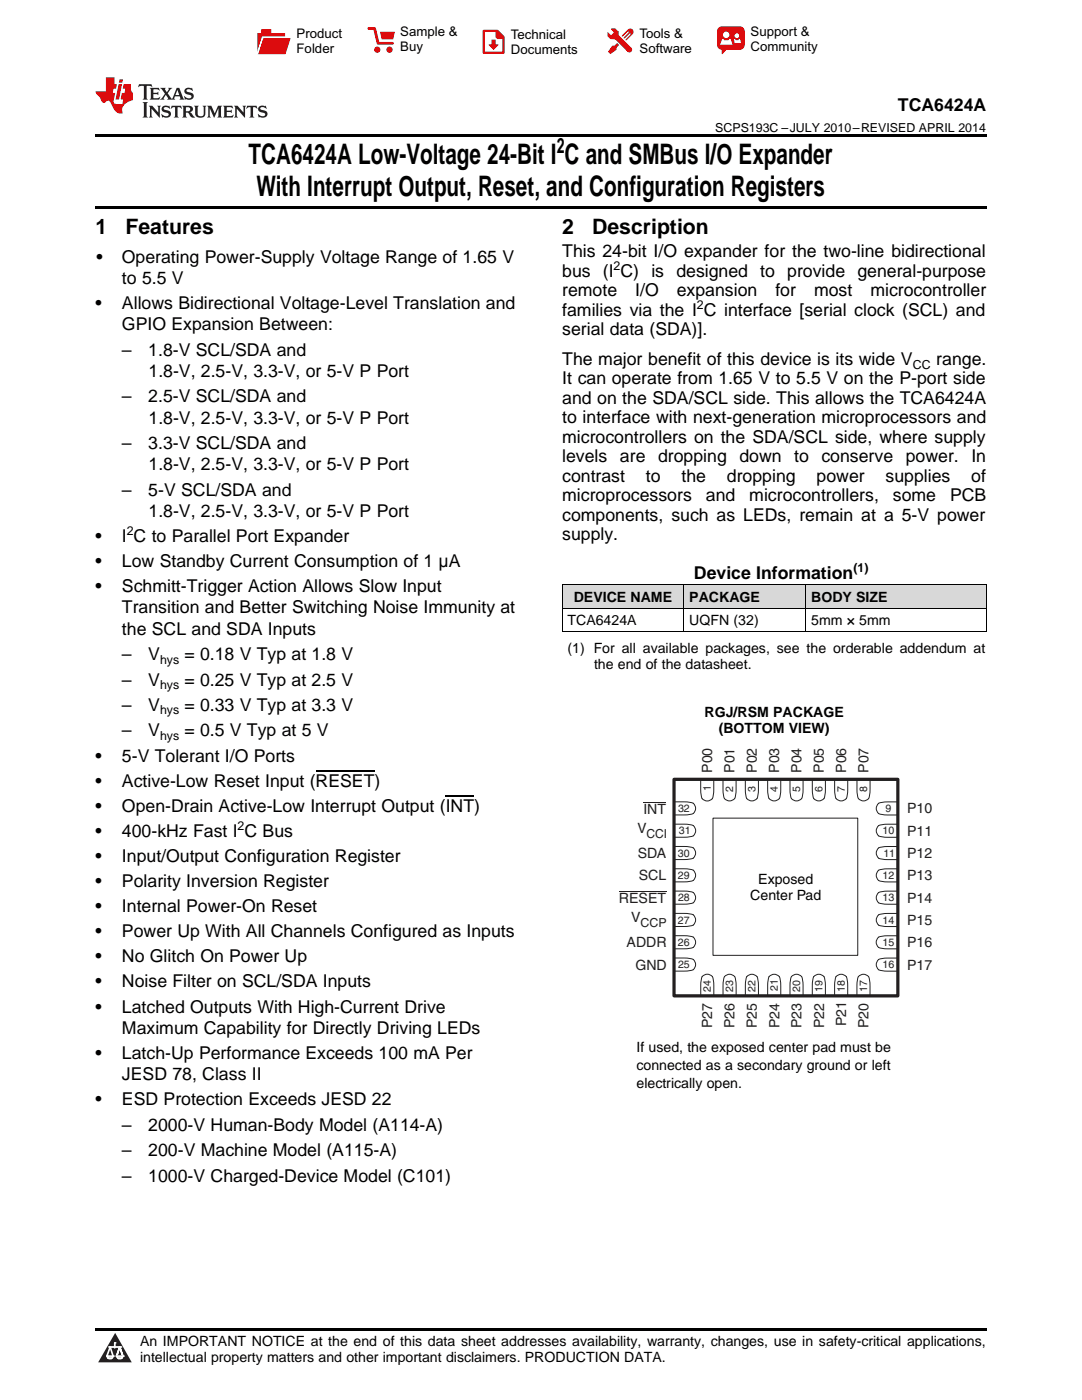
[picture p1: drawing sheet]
<svg xmlns="http://www.w3.org/2000/svg" width="216mm" height="279mm" viewBox="0 0 216 279" stroke-linecap="round" stroke-linejoin="round" font-family="sans-serif">
<defs><g id="words">
<g font-size="5.6">
<text x="49.6" y="32.8">TCA6424A Low-Voltage 24-Bit I C and SMBus I/O Expander</text>
<text x="51.2" y="39.2">With Interrupt Output, Reset, and Configuration Registers</text>
</g>
<g font-size="4.2">
<text x="111.1" y="30.6">2</text>
<text x="19" y="46.7">1</text>
<text x="25" y="46.7">Features</text>
<text x="112.2" y="46.7">2</text>
<text x="118.2" y="46.7">Description</text>
</g>
<g font-size="3.5">
<text x="179.2" y="22.2">TCA6424A</text>
<text x="19.2" y="52.4">•</text>
<text x="24.3" y="52.4">Operating Power-Supply Voltage Range of 1.65 V</text>
<text x="112.2" y="51.4">This 24-bit I/O expander for the two-line bidirectional</text>
<text x="24.3" y="56.7">to 5.5 V</text>
<text x="112.2" y="55.2">bus (I C) is designed to provide general-purpose</text>
<text x="112.2" y="59.1">remote</text>
<text x="126.8" y="59.1">I/O</text>
<text x="135.1" y="59.1">expansion</text>
<text x="154.7" y="59.1">for</text>
<text x="162.4" y="59.1">most</text>
<text x="173.7" y="59.1">microcontroller</text>
<text x="19" y="61.7">•</text>
<text x="24.3" y="61.7">Allows Bidirectional Voltage-Level Translation and</text>
<text x="24.3" y="65.9">GPIO Expansion Between:</text>
<text x="112.2" y="63">families via the I C interface [serial clock (SCL) and</text>
<text x="24.3" y="71">–</text>
<text x="29.6" y="71">1.8-V SCL/SDA and</text>
<text x="112.2" y="66.9">serial data (SDA)].</text>
<text x="29.6" y="75.2">1.8-V, 2.5-V, 3.3-V, or 5-V P Port</text>
<text x="112.2" y="72.8">The major benefit of this device is its wide V</text>
<text x="112.2" y="76.7">It can operate from 1.65 V to 5.5 V on the P-port side</text>
<text x="186.8" y="72.8">range.</text>
<text x="24.3" y="80.3">–</text>
<text x="29.6" y="80.3">2.5-V SCL/SDA and</text>
<text x="112.2" y="80.6">and on the SDA/SCL side. This allows the TCA6424A</text>
<text x="24.3" y="89.6">–</text>
<text x="29.6" y="89.6">3.3-V SCL/SDA and</text>
<text x="29.6" y="84.5">1.8-V, 2.5-V, 3.3-V, or 5-V P Port</text>
<text x="112.2" y="84.5">to interface with next-generation microprocessors and</text>
<text x="112.2" y="88.4">microcontrollers on the SDA/SCL side, where supply</text>
<text x="29.6" y="93.8">1.8-V, 2.5-V, 3.3-V, or 5-V P Port</text>
<text x="112.2" y="92.3">levels</text>
<text x="123.7" y="92.3">are</text>
<text x="131.3" y="92.3">dropping</text>
<text x="147.5" y="92.3">down</text>
<text x="158.5" y="92.3">to</text>
<text x="163.9" y="92.3">conserve</text>
<text x="180.7" y="92.3">power.</text>
<text x="193.8" y="92.3">In</text>
<text x="24.3" y="98.9">–</text>
<text x="29.6" y="98.9">5-V SCL/SDA and</text>
<text x="112.2" y="96.1">contrast</text>
<text x="112.2" y="100">microprocessors</text>
<text x="128.9" y="96.1">to</text>
<text x="136" y="96.1">the</text>
<text x="140.8" y="100">and</text>
<text x="145.1" y="96.1">dropping</text>
<text x="149.5" y="100">microcontrollers,</text>
<text x="162.9" y="96.1">power</text>
<text x="176.7" y="96.1">supplies</text>
<text x="178.2" y="100">some</text>
<text x="189.6" y="100">PCB</text>
<text x="193.8" y="96.1">of</text>
<text x="29.6" y="103.2">1.8-V, 2.5-V, 3.3-V, or 5-V P Port</text>
<text x="112.2" y="103.9">components, such as LEDs, remain at a 5-V power</text>
<text x="112.2" y="107.8">supply.</text>
<text x="19" y="108.2">•</text>
<text x="19" y="113.2">•</text>
<text x="24.3" y="108.2">I C to Parallel Port Expander</text>
<text x="24.3" y="113.2">Low Standby Current Consumption of 1 μA</text>
<text x="19" y="118.2">•</text>
<text x="24.3" y="118.2">Schmitt-Trigger Action Allows Slow Input</text>
<text x="138.5" y="115.5">Device Information</text>
<text x="24.3" y="122.4">Transition and Better Switching Noise Immunity at</text>
<text x="24.3" y="126.6">the SCL and SDA Inputs</text>
<text x="24.3" y="131.7">–</text>
<text x="29.6" y="131.7">V</text>
<text x="36.8" y="131.7">= 0.18 V Typ at 1.8 V</text>
<text x="24.3" y="136.8">–</text>
<text x="29.6" y="136.8">V</text>
<text x="36.8" y="136.8">= 0.25 V Typ at 2.5 V</text>
<text x="24.3" y="141.9">–</text>
<text x="29.6" y="141.9">V</text>
<text x="36.8" y="141.9">= 0.33 V Typ at 3.3 V</text>
<text x="24.3" y="147">–</text>
<text x="29.6" y="147">V</text>
<text x="36.8" y="147">= 0.5 V Typ at 5 V</text>
<text x="19" y="152">•</text>
<text x="24.3" y="152">5-V Tolerant I/O Ports</text>
<text x="19" y="157">•</text>
<text x="19" y="162">•</text>
<text x="24.3" y="157">Active-Low Reset Input (RESET)</text>
<text x="24.3" y="162">Open-Drain Active-Low Interrupt Output (INT)</text>
<text x="19" y="167">•</text>
<text x="24.3" y="167">400-kHz Fast I C Bus</text>
<text x="19" y="172">•</text>
<text x="24.3" y="172">Input/Output Configuration Register</text>
<text x="19" y="177">•</text>
<text x="24.3" y="177">Polarity Inversion Register</text>
<text x="19" y="182">•</text>
<text x="24.3" y="182">Internal Power-On Reset</text>
<text x="19" y="187">•</text>
<text x="24.3" y="187">Power Up With All Channels Configured as Inputs</text>
<text x="19" y="192.1">•</text>
<text x="19" y="197.1">•</text>
<text x="24.3" y="192.1">No Glitch On Power Up</text>
<text x="24.3" y="197.1">Noise Filter on SCL/SDA Inputs</text>
<text x="19" y="202.1">•</text>
<text x="24.3" y="202.1">Latched Outputs With High-Current Drive</text>
<text x="24.3" y="206.3">Maximum Capability for Directly Driving LEDs</text>
<text x="19" y="211.3">•</text>
<text x="24.3" y="211.3">Latch-Up Performance Exceeds 100 mA Per</text>
<text x="24.3" y="215.5">JESD 78, Class II</text>
<text x="19" y="220.6">•</text>
<text x="24.3" y="220.6">ESD Protection Exceeds JESD 22</text>
<text x="24.3" y="225.6">–</text>
<text x="29.6" y="225.6">2000-V Human-Body Model (A114-A)</text>
<text x="24.3" y="230.7">–</text>
<text x="29.6" y="230.7">200-V Machine Model (A115-A)</text>
<text x="24.3" y="235.8">–</text>
<text x="29.6" y="235.8">1000-V Charged-Device Model (C101)</text>
</g>
<g font-size="2.8">
<text x="113.2" y="124.8">TCA6424A</text>
<text x="114.5" y="120.2">DEVICE NAME</text>
<text x="137.5" y="120.2">PACKAGE</text>
<text x="137.5" y="124.8">UQFN (32)</text>
<text x="161.9" y="120.2">BODY SIZE</text>
<text x="161.9" y="124.8">5mm × 5mm</text>
<text x="113.2" y="130.3">(1) For all available packages, see the orderable addendum at</text>
<text x="118.5" y="133.5">the end of the datasheet.</text>
<text x="140.6" y="143">RGJ/RSM PACKAGE</text>
<text x="143.4" y="146.2">(BOTTOM VIEW)</text>
<text x="127" y="210">If used, the exposed center pad must be</text>
<text x="127" y="213.6">connected as a secondary ground or left</text>
<text x="127" y="217.1">electrically open.</text>
<text x="27.9" y="268.6">An IMPORTANT NOTICE at the end of this data sheet addresses availability, warranty, changes, use in safety-critical applications,</text>
<text x="27.9" y="271.8">intellectual property matters and other important disclaimers. PRODUCTION DATA.</text>
</g>
<g font-size="2.8" fill="#231f20">
<text x="142.1" y="154.2" transform="rotate(-90 142.1 154.2)">P00</text>
<text x="146.6" y="154.2" transform="rotate(-90 146.6 154.2)">P01</text>
<text x="151" y="154.2" transform="rotate(-90 151 154.2)">P02</text>
<text x="155.5" y="154.2" transform="rotate(-90 155.5 154.2)">P03</text>
<text x="159.9" y="154.2" transform="rotate(-90 159.9 154.2)">P04</text>
<text x="164.4" y="154.2" transform="rotate(-90 164.4 154.2)">P05</text>
<text x="168.8" y="154.2" transform="rotate(-90 168.8 154.2)">P06</text>
<text x="173.3" y="154.2" transform="rotate(-90 173.3 154.2)">P07</text>
<text x="127.2" y="166.3">V</text>
<text x="128.4" y="162.5">INT</text>
<text x="181" y="162.3">P10</text>
<text x="181" y="166.8">P11</text>
<text x="127.3" y="171.2">SDA</text>
<text x="181" y="171.2">P12</text>
<text x="127.5" y="175.7">SCL</text>
<text x="181" y="175.7">P13</text>
<text x="123.5" y="180.3">RESET</text>
<text x="125.9" y="184.1">V</text>
<text x="181" y="184.6">P15</text>
<text x="181" y="180.1">P14</text>
<text x="125" y="189.1">ADDR</text>
<text x="181" y="189">P16</text>
<text x="126.8" y="193.5">GND</text>
<text x="181" y="193.5">P17</text>
<text x="142.1" y="205.2" transform="rotate(-90 142.1 205.2)">P27</text>
<text x="146.6" y="205.2" transform="rotate(-90 146.6 205.2)">P26</text>
<text x="151" y="205.2" transform="rotate(-90 151 205.2)">P25</text>
<text x="155.5" y="205.2" transform="rotate(-90 155.5 205.2)">P24</text>
<text x="160" y="205.2" transform="rotate(-90 160 205.2)">P23</text>
<text x="164.4" y="205.2" transform="rotate(-90 164.4 205.2)">P22</text>
<text x="168.9" y="204.8" transform="rotate(-90 168.9 204.8)">P21</text>
<text x="173.3" y="205.2" transform="rotate(-90 173.3 205.2)">P20</text>
</g>
<g font-size="2.8" fill="#010202">
<text x="149.7" y="179.6">Center Pad</text>
<text x="151.3" y="176.3">Exposed</text>
</g>
<g font-size="2.6">
<text x="59.2" y="7.6">Product</text>
<text x="59.2" y="10.6">Folder</text>
<text x="79.9" y="7.3">Sample &amp;</text>
<text x="79.9" y="10.2">Buy</text>
<text x="101.9" y="7.8">Technical</text>
<text x="101.9" y="10.8">Documents</text>
<text x="127.6" y="7.6">Tools &amp;</text>
<text x="127.6" y="10.6">Software</text>
<text x="149.8" y="7.2">Support &amp;</text>
<text x="149.8" y="10.2">Community</text>
</g>
<g font-size="2.5">
<text x="142.7" y="26.3">SCPS193C –JULY 2010–REVISED APRIL 2014</text>
<text x="122.4" y="53.8">2</text>
<text x="139.1" y="61.6">2</text>
<text x="182.1" y="73.6">CC</text>
<text x="25.3" y="106.8">2</text>
<text x="170.3" y="114.1">(1)</text>
<text x="31.9" y="132.4">hys</text>
<text x="31.9" y="137.5">hys</text>
<text x="31.9" y="142.6">hys</text>
<text x="31.9" y="147.7">hys</text>
<text x="47.4" y="165.6">2</text>
</g>
<g font-size="2.5" fill="#231f20">
<text x="129" y="167.3">CCI</text>
<text x="127.8" y="185.1">CCP</text>
</g>
<g font-size="2.1" fill="#231f20">
<text x="141.9" y="157.8" transform="rotate(-90 141.9 157.8)">1</text>
<text x="146.3" y="158" transform="rotate(-90 146.3 158)">2</text>
<text x="150.8" y="158" transform="rotate(-90 150.8 158)">3</text>
<text x="155.2" y="158" transform="rotate(-90 155.2 158)">4</text>
<text x="159.7" y="158" transform="rotate(-90 159.7 158)">5</text>
<text x="164.1" y="158" transform="rotate(-90 164.1 158)">6</text>
<text x="168.6" y="158" transform="rotate(-90 168.6 158)">7</text>
<text x="173" y="158" transform="rotate(-90 173 158)">8</text>
<text x="135.3" y="162.1">32</text>
<text x="135.5" y="166.5">31</text>
<text x="176.1" y="166.5">10</text>
<text x="176.7" y="162.1">9</text>
<text x="135.3" y="171">30</text>
<text x="176.3" y="171">11</text>
<text x="135.2" y="175.4">29</text>
<text x="135.3" y="179.8">28</text>
<text x="176.1" y="179.9">13</text>
<text x="176.1" y="175.4">12</text>
<text x="135.3" y="184.3">27</text>
<text x="176.1" y="184.3">14</text>
<text x="135.3" y="188.8">26</text>
<text x="176.1" y="188.8">15</text>
<text x="135.3" y="193.2">25</text>
<text x="141.9" y="198" transform="rotate(-90 141.9 198)">24</text>
<text x="146.3" y="198" transform="rotate(-90 146.3 198)">23</text>
<text x="150.8" y="197.9" transform="rotate(-90 150.8 197.9)">22</text>
<text x="155.2" y="197.8" transform="rotate(-90 155.2 197.8)">21</text>
<text x="159.6" y="197.9" transform="rotate(-90 159.6 197.9)">20</text>
<text x="164.1" y="197.9" transform="rotate(-90 164.1 197.9)">19</text>
<text x="168.6" y="197.9" transform="rotate(-90 168.6 197.9)">18</text>
<text x="173.1" y="198" transform="rotate(-90 173.1 198)">17</text>
<text x="176.1" y="193.2">16</text>
</g>
</g></defs>
<g fill="#d8d8d8">
<path d="M112.2 116.8h24.3v4.6h-24.3z"/>
<path d="M136.5 116.8h24.3v4.6h-24.3z"/>
<path d="M160.8 116.8h36v4.6h-36z"/>
</g>
<path d="M23 266l3.3 5.9h-6.7z" fill="#231f20"/>
<path d="M21.3 270.6h1.3l-.4 .5h-.3a.54 .54 0 0 1-.6-.5z" fill-rule="evenodd" fill="#fff"/>
<path d="M21.3 270.6h1.3l-.4 .5h-.3a.54 .54 0 0 1-.6-.5z" fill="none" stroke="#231f20" stroke-width=".33"/>
<path d="M21.3 270.6l1.3 .1-.4 .4h-.5z" fill="none" stroke="#fff" stroke-width=".33"/>
<path d="M22.9 268.9h.1" fill="none" stroke="#fff" stroke-width=".33"/>
<path d="M22.9 268v.9z" fill="#fff"/>
<path d="M22.9 268v.9z" fill="none" stroke="#fff" stroke-width=".33"/>
<circle cx="22.9" cy="268" r=".17" fill="#fff"/>
<path d="M21.8 268.8h.1" fill="none" stroke="#fff" stroke-width=".33"/>
<path d="M21.8 268.8h2.3z" fill="#fff"/>
<path d="M21.8 268.8h2.3z" fill="none" stroke="#fff" stroke-width=".33"/>
<circle cx="24.1" cy="268.8" r=".17" fill="#fff"/>
<path d="M23.2 270.6h.1" fill="none" stroke="#fff" stroke-width=".33"/>
<path d="M23.9 268.8l-.7 1.8z" fill="#fff"/>
<path d="M23.9 268.8l-.7 1.8z" fill="none" stroke="#fff" stroke-width=".33"/>
<path d="M23.9 268.8l.7 1.8z" fill="#fff"/>
<path d="M23.9 268.8l.7 1.8z" fill="none" stroke="#fff" stroke-width=".33"/>
<path d="M24.5 270.6h.1" fill="none" stroke="#fff" stroke-width=".33"/>
<circle cx="21.3" cy="270.6" r=".17" fill="#fff"/>
<path d="M22 268.8l-.7 1.8z" fill="#fff"/>
<path d="M22 268.8l-.7 1.8z" fill="none" stroke="#fff" stroke-width=".33"/>
<path d="M22 268.8l.6 1.8z" fill="#fff"/>
<path d="M22 268.8l.6 1.8z" fill="none" stroke="#fff" stroke-width=".33"/>
<circle cx="22.6" cy="270.6" r=".17" fill="#fff"/>
<path d="M23.3 270.6h1.3a.64 .64 0 0 1-.7 .5 .64 .64 0 0 1-.6-.5z" fill-rule="evenodd" fill="#fff"/>
<path d="M23.3 270.6h1.3a.64 .64 0 0 1-.7 .5 .64 .64 0 0 1-.6-.5z" fill="none" stroke="#231f20" stroke-width=".33"/>
<path d="M23.3 270.6h1.3l-.5 .5h-.5z" fill="none" stroke="#fff" stroke-width=".33"/>
<path d="M23.2 270.6h.1" fill="none" stroke="#fff" stroke-width=".33"/>
<circle cx="24.6" cy="270.6" r=".17" fill="#fff"/>
<path d="M19 26.8h177.8v.6h-177.8zM19 41.2h177.8v.5h-177.8zM19 265.1h177.8v.5h-177.8z" fill="#000"/>
<g fill="none" stroke="#231f20" stroke-width=".2">
<path d="M139.8 155.5h2.6v3a1.26 1.26 0 0 1-1.3 1.4 1.26 1.26 0 0 1-1.2-1.4zM144.3 155.5h2.6l-.1 3a1.26 1.26 0 0 1-1.2 1.3 1.26 1.26 0 0 1-1.3-1.3zM148.7 155.5h2.6v3a1.26 1.26 0 0 1-1.3 1.3 1.26 1.26 0 0 1-1.2-1.3zM153.2 155.5h2.6l-.1 3a1.26 1.26 0 0 1-1.2 1.3 1.26 1.26 0 0 1-1.3-1.3zM157.6 155.5h2.6v3a1.26 1.26 0 0 1-1.3 1.3 1.26 1.26 0 0 1-1.2-1.3zM162.1 155.5h2.6l-.1 3a1.26 1.26 0 0 1-1.2 1.3 1.26 1.26 0 0 1-1.3-1.3zM166.5 155.5h2.7l-.1 3a1.26 1.26 0 0 1-1.3 1.3 1.26 1.26 0 0 1-1.2-1.3zM173.3 159.4a1.29 1.29 0 0 1-1.4 .4 1.29 1.29 0 0 1-.8-1.3l-.1-3h2.6v2.5l-.3 1.4M123.5 178h9.4M128.4 160.2h4.5M134.5 168.9l2.9 .1a1.26 1.26 0 0 1 1.4 1.2 1.26 1.26 0 0 1-1.4 1.3h-2.9zM134.5 177.8l2.9 .1a1.26 1.26 0 0 1 1.4 1.2 1.26 1.26 0 0 1-1.4 1.3h-2.9z"/>
<path d="M134.5 160l2.9 .1a1.26 1.26 0 0 1 1.4 1.2 1.26 1.26 0 0 1-1.4 1.3h-2.9zM138.3 173.7a1.29 1.29 0 0 1 .4 1.4 1.29 1.29 0 0 1-1.3 .8l-2.9 .1v-2.6h2.5l1.4 .3M138.3 164.8a1.35 1.35 0 0 1 0 2M138.4 164.8l-1.4-.3h-2.5v2.6h2.5l1.4-.3M142.3 163.3h28.9v27.4h-28.9zM175.3 178.1l1.4-.2 2.5-.1v2.7l-3-.1a1.29 1.29 0 0 1-1.3-.8 1.29 1.29 0 0 1 .4-1.5zM175.3 175.7l1.4 .3h2.5v-2.6h-3a1.28 1.28 0 0 0-1.3 .8 1.28 1.28 0 0 0 .4 1.5M175.3 169.2l1.4-.2 2.5-.1v2.7l-3-.1a1.29 1.29 0 0 1-1.3-.8 1.29 1.29 0 0 1 .4-1.5zM175.3 164.8l1.4-.3h2.5v2.6l-3-.1a1.29 1.29 0 0 1-1.3-.7 1.29 1.29 0 0 1 .4-1.5zM175.3 160.3l1.4-.3h2.5v2.6h-3a1.29 1.29 0 0 1-1.3-.8 1.29 1.29 0 0 1 .4-1.5zM134.5 182.3h2.9a1.26 1.26 0 0 1 1.4 1.3 1.26 1.26 0 0 1-1.4 1.2l-2.9 .1zM134.5 186.7l2.9 .1a1.26 1.26 0 0 1 1.4 1.2 1.26 1.26 0 0 1-1.4 1.3l-2.9 .1z"/>
<path d="M138.3 191.5a1.29 1.29 0 0 1 .4 1.5 1.29 1.29 0 0 1-1.3 .8h-2.9v-2.6h2.5l1.4 .3M142.1 194.9l.3 1.3v2.5h-2.6l.1-2.9a1.28 1.28 0 0 1 .8-1.3 1.28 1.28 0 0 1 1.4 .4M144.6 194.9a1.29 1.29 0 0 1 1.4-.4 1.29 1.29 0 0 1 .8 1.3l.1 2.9h-2.6v-2.5zM149 194.9a1.29 1.29 0 0 1 1.5-.4 1.29 1.29 0 0 1 .8 1.3v2.9h-2.6v-2.5zM153.5 194.9a1.29 1.29 0 0 1 1.4-.4 1.29 1.29 0 0 1 .8 1.3l.1 2.9h-2.6v-2.5zM160 194.9l.2 1.3v2.5h-2.6l.1-2.9a1.28 1.28 0 0 1 .8-1.3 1.28 1.28 0 0 1 1.5 .4M162.4 194.9a1.29 1.29 0 0 1 1.4-.4 1.29 1.29 0 0 1 .8 1.3l.1 2.9h-2.6v-2.5zM166.8 194.9a1.29 1.29 0 0 1 1.5-.4 1.29 1.29 0 0 1 .8 1.3l.1 2.9h-2.7l.1-2.5zM171.3 194.9l-.3 1.3v2.5h2.6v-2.9a1.28 1.28 0 0 0-.8-1.3 1.28 1.28 0 0 0-1.5 .4M175.3 182.6l1.4-.3h2.5v2.6h-3a1.29 1.29 0 0 1-1.3-.8 1.29 1.29 0 0 1 .4-1.5zM175.3 193.5l1.4 .3h2.5v-2.6l-3 .1a1.28 1.28 0 0 0-1.3 .8 1.28 1.28 0 0 0 .4 1.4M175.3 187a1.28 1.28 0 0 0-.4 1.5 1.28 1.28 0 0 0 1.3 .8l3 .1v-2.6h-2.5l-1.4 .2"/>
</g>
<path d="M134.5 155.5h44.7v43.2h-44.7z" fill="none" stroke="#231f20" stroke-width=".65"/>
<path d="M112.2 116.7h84.6M112.2 116.8v9.3M136.4 116.8v9.3M160.7 116.8v9.3M196.8 116.8v9.3M112.2 126h84.6M112.2 121.4h84.6" fill="none" stroke="#000" stroke-width=".2"/>
<path d="M27.7 16.8l-.1 .6 .6-.3 .5 .1v.1v2.2l-.2 .4h1l-.2-.4v-2.2v-.1l.5-.1 .6 .3-.2-.6zM29.9 17.5l.2 .4v1.6l-.2 .4h1.9l.1-.6a1.09 1.09 0 0 1-1.3 .1v-.6h.6l.4 .2v-.7l-.2 .2h-.8v-.5l.2-.2a1.01 1.01 0 0 1 1 .3l-.1-.6zM32 17.5l.9 1.2-1 1.2h.9l-.2-.2 .5-.8 .5 .8-.3 .2h1.7l-.2-.2 .1-.5h1l.1 .5-.2 .2h1l-.3-.4-.7-2h-.5l-1 2.2-.8-1.1 .9-1.1h-.9l.2 .2-.4 .7-.4-.6 .2-.3zM35.4 17.9l.4 1.1h-.8zM37 17.7a.66 .66 0 0 0-.2 .7 .66 .66 0 0 0 .6 .5l.7 .1 .1 .3a.8 .8 0 0 1-.7 .3 .8 .8 0 0 1-.7-.5l.1 .8 .2-.1a.94 .94 0 0 0 1.1 0 .94 .94 0 0 0 .4-.9 1.48 1.48 0 0 0-1.3-.6v-.4a1.1 1.1 0 0 1 1.2 .2l-.2-.6-.2 .1-.5-.1zM28.5 20.4l.2 .4v2.3l-.2 .4h1l-.2-.4v-2.3l.2-.4zM29.7 21.1l.2 .4v1.6l-.2 .4h.8l-.3-.4 .1-1.4 1.6 1.8v-2l.2-.4h-.7l.2 .2v1.1l-1.2-1.3zM32.5 21.2a.66 .66 0 0 0-.2 .8 .66 .66 0 0 0 .6 .4l.6 .2 .2 .2a.8 .8 0 0 1-.8 .4 .8 .8 0 0 1-.7-.5l.2 .8 .2-.2a.94 .94 0 0 0 1 .1 .94 .94 0 0 0 .5-.9 1.47 1.47 0 0 0-1.3-.6l-.1-.4a1.1 1.1 0 0 1 1.3 .2l-.2-.6-.2 .1-.5-.1zM34.3 21.1l-.2 .6a.64 .64 0 0 1 .8-.3v1.7l-.2 .4h1l-.3-.4 .1-1.7a.66 .66 0 0 1 .8 .3l-.2-.6zM36.3 21.1l.3 .4v1.6l-.3 .4h1l-.2-.3v-.7h.5l.1 .2a.8 .8 0 0 0 1.2 .6l-1-.9a.62 .62 0 0 0 .6-.6 .62 .62 0 0 0-.6-.7zM37.1 21.4h.1a.48 .48 0 0 1 .6 .1 .48 .48 0 0 1 .1 .5l-.2 .2h-.6zM38.7 21.1l.2 .2a2.29 2.29 0 0 0 .4 2 1.05 1.05 0 0 0 1.7-.7v-1.3l.2-.2h-.8l.2 .4v1.1a.61 .61 0 0 1-.6 .6 .61 .61 0 0 1-.6-.6v-1.1l.3-.4zM41.3 21.1l.3 .4v1.6l-.3 .4h.8l-.2-.4v-1.5l.8 1.9 .9-1.9v1.5l-.2 .4h.9l-.2-.4v-1.6l.2-.4h-.8l-.7 1.5-.6-1.5zM44.5 21.1l.2 .4v1.6l-.2 .4h1.9l.2-.6a1.1 1.1 0 0 1-1.4 .1v-.6h.6l.4 .1v-.6l-.2 .2h-.8v-.6l.2-.1a1.02 1.02 0 0 1 1.1 .3l-.2-.6zM46.7 21.1l.2 .4v1.6l-.2 .4h.8l-.3-.4 .1-1.4 1.6 1.8v-2l.2-.4h-.7l.2 .2v1.1l-1.2-1.3zM49.3 21.1l-.1 .6a.64 .64 0 0 1 .8-.3v1.7l-.3 .4h1l-.2-.4v-1.7a.66 .66 0 0 1 .8 .3l-.1-.6zM51.7 21.2a.66 .66 0 0 0-.2 .8 .66 .66 0 0 0 .7 .4l.6 .2 .1 .2a.8 .8 0 0 1-.7 .4 .8 .8 0 0 1-.7-.5l.1 .8 .2-.2a.94 .94 0 0 0 1.1 .1 .94 .94 0 0 0 .4-.9 1.48 1.48 0 0 0-1.2-.6l-.1-.4a1.1 1.1 0 0 1 1.2 .2l-.2-.6-.1 .1-.6-.1z" fill="#231f20"/>
<path d="M21.1 15.4v2.8h-2v.4l.9 1a.96 .96 0 0 0 1 .9 .59 .59 0 0 1 .5-.4 .59 .59 0 0 1 .5 .3l.4 .8a1.61 1.61 0 0 0 2.1 1.4 1.63 1.63 0 0 1 1.1-2.3l.9-.3v-1.5a1.6 1.6 0 0 1-.4-1.7h-1.4l-.2 .9h.5l-.2 .8h-.5l-.2 1v.3l.5 .1-.2 .9h-.7a.74 .74 0 0 1-1-.7l.3-1.6h-.5l.2-.8h.5l.1-.9h-.4v-1.4zM23.7 16.8l-.7 3.1h.8l.6-3.1zM23.8 15.8l-.1 .7h.7l.2-.7z" fill="#ee1d23"/>
<g fill="#d60000">
<path d="M52.1 5.8h2v.8h2.8v4.2h-5.5v-4.2h.7z" fill-rule="evenodd"/>
<path d="M52.4 7.5h5.6l-1 3.3h-5.6z" fill-rule="evenodd"/>
</g>
<path d="M52.4 7.4h5.7l-.1 .1h-5.5l-1.1 3.3z" fill-rule="evenodd" fill="#fff"/>
<path d="M52.4 7.4h5.7l-.1 .1h-5.5l-1.1 3.3z" fill="none" stroke="#fff" stroke-width=".2"/>
<path d="M73.6 5.7h1.1l.7 2.9h2.9" fill="none" stroke="#d60000" stroke-width=".55"/>
<g fill="#d60000">
<path d="M75.8 6.3h3l-.4 1.6h-2.2z" fill-rule="evenodd"/>
<circle cx="75.3" cy="9.9" r=".62"/>
<circle cx="77.7" cy="9.9" r=".62"/>
</g>
<path d="M96.5 6.2h2.7l1.3 1.2v3.1h-4z" fill="none" stroke="#d60000" stroke-width=".44"/>
<g fill="#d60000">
<path d="M98.1 7.9h.8v1h.5l-.9 1.1-1-1v-.1h.6z" fill-rule="evenodd"/>
<path d="M98.9 6.2h.3l1.3 1.2v.4h-1.3l-.3-.4z" fill-rule="evenodd"/>
<path d="M121.9 5.7h.8l.7 .6 .1 .7 2.5 2.5-.8 .8-2.3-2.3-1.1-.2-.6-.6v-.8l.7 .6 .5-.4v-.2l-.5-.5z" fill-rule="evenodd"/>
<path d="M122.2 9.1h.4l.5-.5 .4 .4-.5 .5v.4l-1.2 .9-.5-.5z" fill-rule="evenodd"/>
<path d="M125.3 5.9a.67 .67 0 0 1 .9 0 .67 .67 0 0 1 0 .9z" fill-rule="evenodd"/>
<path d="M125.3 5.9l.9 .9-1.2 1.2h-.2v-.2l1-.9v-.2h-.2l-.9 1h-.2v-.2l.9-1 .1-.2h-.3l-.9 1h-.2v-.2z" fill-rule="evenodd"/>
<circle cx="125.6" cy="9.9" r=".54"/>
</g>
<path d="M123.3 6.3v.7" fill="none" stroke="#d60000" stroke-width=".2"/>
<g fill="#d60000">
<path d="M143.4 5.5l.6-.2h3.6a.95 .95 0 0 1 1 .9v2.8a.95 .95 0 0 1-1 .9h-3.6a.95 .95 0 0 1-.9-.9v-2.8z" fill-rule="evenodd"/>
<path d="M144 9.9h.9l-.7 .9h-.2z" fill-rule="evenodd"/>
</g>
<g fill="#fff">
<path d="M146.6 8.6h1.3z"/>
<path d="M144.1 7.8h.3l.1 .2h.8l.2-.2h.3l.4 1.1h-2.5z" fill-rule="evenodd"/>
<path d="M146.4 7.8h.3l.1 .2h.5l.2-.2h.2l.2 .8h-1.3z" fill-rule="evenodd"/>
<circle cx="144.9" cy="6.9" r=".65"/>
<circle cx="147" cy="7.1" r=".48"/>
</g>
<path d="M63 153.9h11.7M88.9 158.9h5.7" fill="none" stroke="#000" stroke-width=".25"/>
<use href="#words"/>
</svg>
